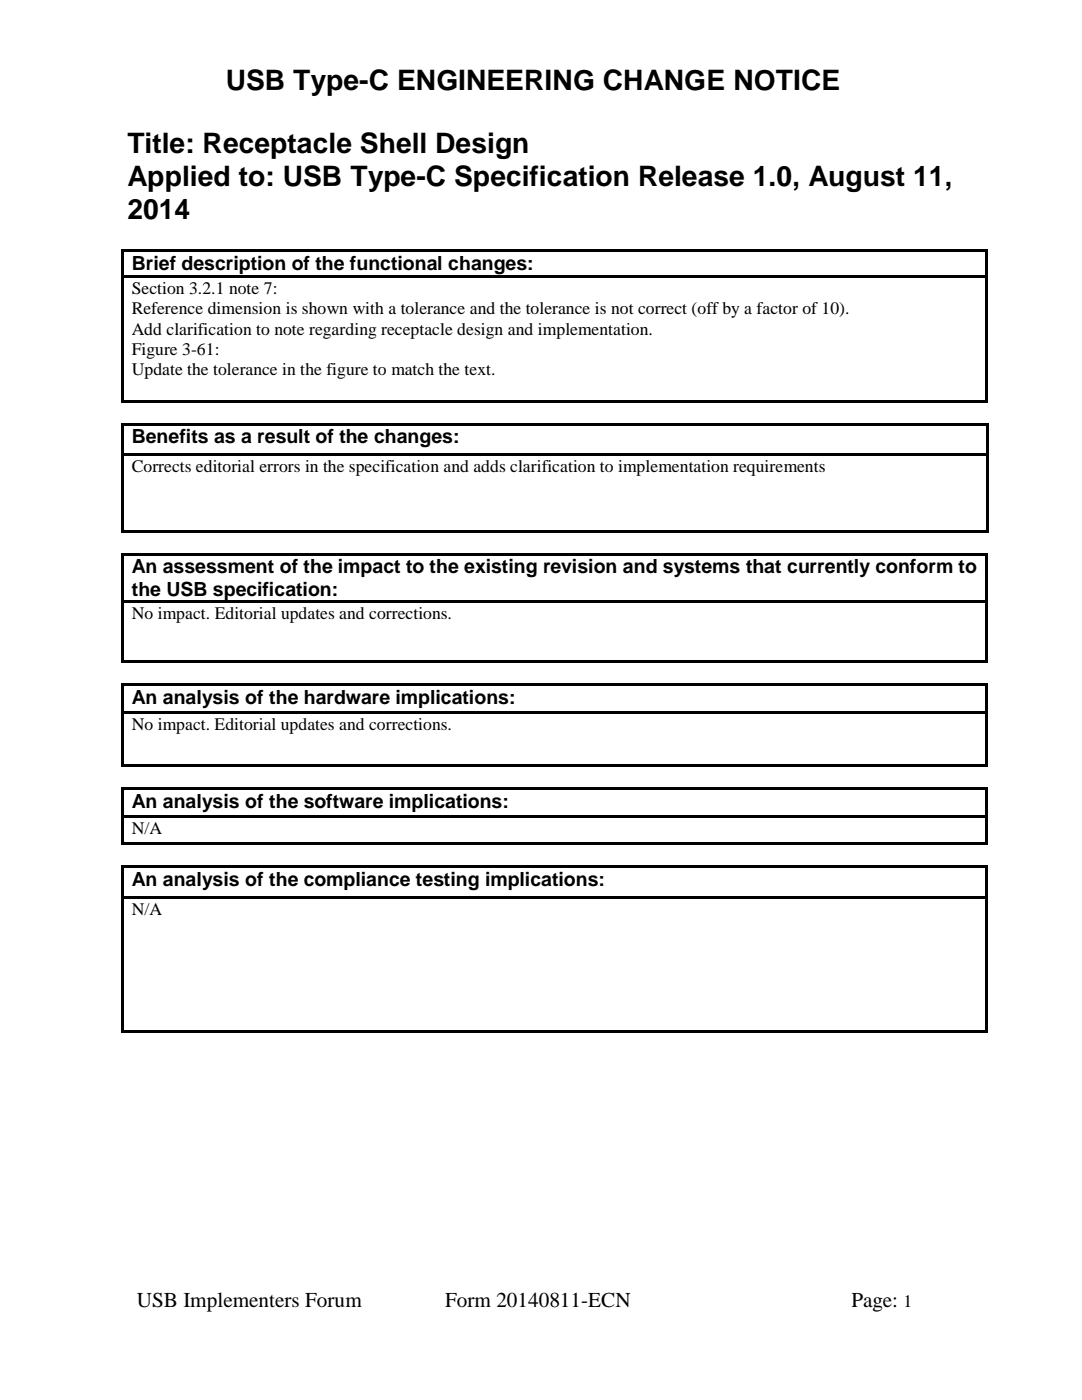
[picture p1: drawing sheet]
<svg xmlns="http://www.w3.org/2000/svg" width="216mm" height="279mm" viewBox="0 0 216 279" stroke-linecap="round" stroke-linejoin="round" font-family="sans-serif">
<defs><g id="words">
<g font-size="5.6">
<text x="45" y="17.9">USB Type-C ENGINEERING CHANGE NOTICE</text>
<text x="25.4" y="30.6">Title: Receptacle Shell Design</text>
<text x="25.4" y="37.1">Applied to: USB Type-C Specification Release 1.0, August 11,</text>
<text x="25.4" y="43.6">2014</text>
</g>
<g font-size="4.2">
<text x="27.3" y="260.8">USB Implementers Forum</text>
<text x="88.8" y="260.8">Form 20140811-ECN</text>
<text x="169.9" y="260.8">Page:</text>
</g>
<g font-size="3.9">
<text x="26.3" y="53.8">Brief description of the functional changes:</text>
<text x="26.3" y="88.5">Benefits as a result of the changes:</text>
<text x="26.3" y="114.4">An assessment of the impact to the existing revision and systems that currently conform to</text>
<text x="26.3" y="118.9">the USB specification:</text>
<text x="26.3" y="140.5">An analysis of the hardware implications:</text>
<text x="26.3" y="161.3">An analysis of the software implications:</text>
<text x="26.3" y="176.8">An analysis of the compliance testing implications:</text>
</g>
<g font-size="3.5">
<text x="26.3" y="58.6">Section 3.2.1 note 7:</text>
<text x="26.3" y="62.7">Reference dimension is shown with a tolerance and the tolerance is not correct (off by a factor of 10).</text>
<text x="26.3" y="66.8">Add clarification to note regarding receptacle design and implementation.</text>
<text x="26.3" y="70.8">Figure 3-61:</text>
<text x="26.3" y="74.9">Update the tolerance in the figure to match the text.</text>
<text x="26.3" y="94.2">Corrects editorial errors in the specification and adds clarification to implementation requirements</text>
<text x="26.3" y="123.5">No impact. Editorial updates and corrections.</text>
<text x="26.3" y="145.7">No impact. Editorial updates and corrections.</text>
<text x="26.3" y="166.4">N/A</text>
<text x="26.3" y="182.5">N/A</text>
<text x="180.3" y="260.8">1</text>
</g>
</g></defs>
<g fill="#000">
<path d="M24.1 49.7h.5v.6h-.5z" fill-rule="evenodd"/>
<path d="M24.1 49.7h.5v.6h-.5z" fill-rule="evenodd"/>
<path d="M24.1 50.3h.5v4.7h-.5z" fill-rule="evenodd"/>
<path d="M24.1 55h.5v.5h-.5z" fill-rule="evenodd"/>
<path d="M24.6 49.7h172v.6h-172z" fill-rule="evenodd"/>
<path d="M24.6 55h172v.5h-172z" fill-rule="evenodd"/>
<path d="M196.6 49.7h.5v.6h-.5z" fill-rule="evenodd"/>
<path d="M196.6 49.7h.5v.6h-.5z" fill-rule="evenodd"/>
<path d="M196.6 50.3h.5v4.7h-.5z" fill-rule="evenodd"/>
<path d="M196.6 55h.5v.5h-.5z" fill-rule="evenodd"/>
<path d="M24.1 55.5h.5v24.3h-.5z" fill-rule="evenodd"/>
<path d="M196.6 55.5h.5v24.3h-.5z" fill-rule="evenodd"/>
<path d="M24.1 79.8h.5v.5h-.5z" fill-rule="evenodd"/>
<path d="M24.1 79.8h.5v.5h-.5z" fill-rule="evenodd"/>
<path d="M24.1 84.4h.5v.6h-.5z" fill-rule="evenodd"/>
<path d="M24.1 84.4h.5v.5h-.5z" fill-rule="evenodd"/>
<path d="M24.1 85h.5v5.5h-.5z" fill-rule="evenodd"/>
<path d="M24.1 90.5h.5v.5h-.5z" fill-rule="evenodd"/>
<path d="M24.6 79.8h172v.5h-172z" fill-rule="evenodd"/>
<path d="M24.6 84.4h172.1v.5h-172.1z" fill-rule="evenodd"/>
<path d="M24.6 90.5h172.1v.5h-172.1z" fill-rule="evenodd"/>
<path d="M196.6 79.8h.5v.5h-.5z" fill-rule="evenodd"/>
<path d="M196.6 79.8h.5v.5h-.5z" fill-rule="evenodd"/>
<path d="M196.7 84.4h.5v.6h-.5z" fill-rule="evenodd"/>
<path d="M196.7 84.4h.5v.5h-.5z" fill-rule="evenodd"/>
<path d="M196.7 85h.5v5.5h-.5z" fill-rule="evenodd"/>
<path d="M196.7 90.5h.5v.5h-.5z" fill-rule="evenodd"/>
<path d="M24.1 91h.5v14.7h-.5z" fill-rule="evenodd"/>
<path d="M24.1 105.7h.5v.5h-.5z" fill-rule="evenodd"/>
<path d="M24.1 105.7h.5v.5h-.5z" fill-rule="evenodd"/>
<path d="M24.1 110.3h.5v.6h-.5z" fill-rule="evenodd"/>
<path d="M24.1 110.3h.5v.5h-.5z" fill-rule="evenodd"/>
<path d="M24.1 110.9h.5v8.9h-.5z" fill-rule="evenodd"/>
<path d="M24.6 105.7h172.1v.5h-172.1z" fill-rule="evenodd"/>
<path d="M24.6 110.3h172v.5h-172z" fill-rule="evenodd"/>
<path d="M196.6 110.3h.5v.6h-.5z" fill-rule="evenodd"/>
<path d="M196.6 110.3h.5v.5h-.5z" fill-rule="evenodd"/>
<path d="M196.6 110.9h.5v8.9h-.5z" fill-rule="evenodd"/>
<path d="M196.7 91h.5v14.7h-.5z" fill-rule="evenodd"/>
<path d="M196.7 105.7h.5v.5h-.5z" fill-rule="evenodd"/>
<path d="M196.7 105.7h.5v.5h-.5z" fill-rule="evenodd"/>
<path d="M24.1 119.8h.5v.5h-.5z" fill-rule="evenodd"/>
<path d="M24.1 120.3h.5v11.5h-.5z" fill-rule="evenodd"/>
<path d="M24.1 131.8h.5v.5h-.5z" fill-rule="evenodd"/>
<path d="M24.1 131.8h.5v.5h-.5z" fill-rule="evenodd"/>
<path d="M24.1 136.4h.5v.6h-.5z" fill-rule="evenodd"/>
<path d="M24.1 136.4h.5v.5h-.5z" fill-rule="evenodd"/>
<path d="M24.6 119.8h172v.5h-172z" fill-rule="evenodd"/>
<path d="M24.6 131.8h172v.5h-172z" fill-rule="evenodd"/>
<path d="M24.6 136.4h172v.5h-172z" fill-rule="evenodd"/>
<path d="M196.6 119.8h.5v.5h-.5z" fill-rule="evenodd"/>
<path d="M196.6 120.3h.5v11.5h-.5z" fill-rule="evenodd"/>
<path d="M196.6 131.8h.5v.5h-.5z" fill-rule="evenodd"/>
<path d="M196.6 131.8h.5v.5h-.5z" fill-rule="evenodd"/>
<path d="M196.6 136.4h.5v.6h-.5z" fill-rule="evenodd"/>
<path d="M196.6 136.4h.5v.5h-.5z" fill-rule="evenodd"/>
<path d="M24.1 137h.5v5h-.5z" fill-rule="evenodd"/>
<path d="M24.1 142h.5v.6h-.5z" fill-rule="evenodd"/>
<path d="M24.1 142.6h.5v10h-.5z" fill-rule="evenodd"/>
<path d="M24.1 152.6h.5v.5h-.5z" fill-rule="evenodd"/>
<path d="M24.1 152.6h.5v.5h-.5z" fill-rule="evenodd"/>
<path d="M24.1 157.2h.5v.5h-.5z" fill-rule="evenodd"/>
<path d="M24.1 157.2h.5v.5h-.5z" fill-rule="evenodd"/>
<path d="M24.6 142h172v.5h-172z" fill-rule="evenodd"/>
<path d="M24.6 152.6h172v.5h-172z" fill-rule="evenodd"/>
<path d="M24.6 157.2h172v.5h-172z" fill-rule="evenodd"/>
<path d="M196.6 137h.5v5h-.5z" fill-rule="evenodd"/>
<path d="M196.6 142h.5v.6h-.5z" fill-rule="evenodd"/>
<path d="M196.6 142.6h.5v10h-.5z" fill-rule="evenodd"/>
<path d="M196.6 152.6h.5v.5h-.5z" fill-rule="evenodd"/>
<path d="M196.6 152.6h.5v.5h-.5z" fill-rule="evenodd"/>
<path d="M196.6 157.2h.5v.5h-.5z" fill-rule="evenodd"/>
<path d="M196.6 157.2h.5v.5h-.5z" fill-rule="evenodd"/>
<path d="M24.1 157.7h.5v4.9h-.5z" fill-rule="evenodd"/>
<path d="M24.1 162.6h.5v.6h-.5z" fill-rule="evenodd"/>
<path d="M24.1 163.2h.5v4.8h-.5z" fill-rule="evenodd"/>
<path d="M24.1 168h.5v.6h-.5z" fill-rule="evenodd"/>
<path d="M24.1 168h.5v.6h-.5z" fill-rule="evenodd"/>
<path d="M24.1 172.7h.5v.5h-.5z" fill-rule="evenodd"/>
<path d="M24.1 172.7h.5v.5h-.5z" fill-rule="evenodd"/>
<path d="M24.1 173.2h.5v5.6h-.5z" fill-rule="evenodd"/>
<path d="M24.1 178.8h.5v.5h-.5z" fill-rule="evenodd"/>
<path d="M24.6 162.6h172v.5h-172z" fill-rule="evenodd"/>
<path d="M24.6 168h172v.6h-172z" fill-rule="evenodd"/>
<path d="M24.6 172.7h172v.5h-172z" fill-rule="evenodd"/>
<path d="M24.6 178.8h172v.5h-172z" fill-rule="evenodd"/>
<path d="M196.6 157.7h.5v4.9h-.5z" fill-rule="evenodd"/>
<path d="M196.6 162.6h.5v.6h-.5z" fill-rule="evenodd"/>
<path d="M196.6 163.2h.5v4.8h-.5z" fill-rule="evenodd"/>
<path d="M196.6 168h.5v.6h-.5z" fill-rule="evenodd"/>
<path d="M196.6 168h.5v.6h-.5z" fill-rule="evenodd"/>
<path d="M196.6 172.7h.5v.5h-.5z" fill-rule="evenodd"/>
<path d="M196.6 172.7h.5v.5h-.5z" fill-rule="evenodd"/>
<path d="M196.6 173.2h.5v5.6h-.5z" fill-rule="evenodd"/>
<path d="M196.6 178.8h.5v.5h-.5z" fill-rule="evenodd"/>
<path d="M24.1 179.3h.5v26.3h-.5z" fill-rule="evenodd"/>
<path d="M24.1 205.6h.5v.5h-.5z" fill-rule="evenodd"/>
<path d="M24.1 205.6h.5v.5h-.5z" fill-rule="evenodd"/>
<path d="M24.6 205.6h172v.5h-172z" fill-rule="evenodd"/>
<path d="M196.6 179.3h.5v26.3h-.5z" fill-rule="evenodd"/>
<path d="M196.6 205.6h.5v.5h-.5z" fill-rule="evenodd"/>
<path d="M196.6 205.6h.5v.5h-.5z" fill-rule="evenodd"/>
</g>
<use href="#words"/>
</svg>
